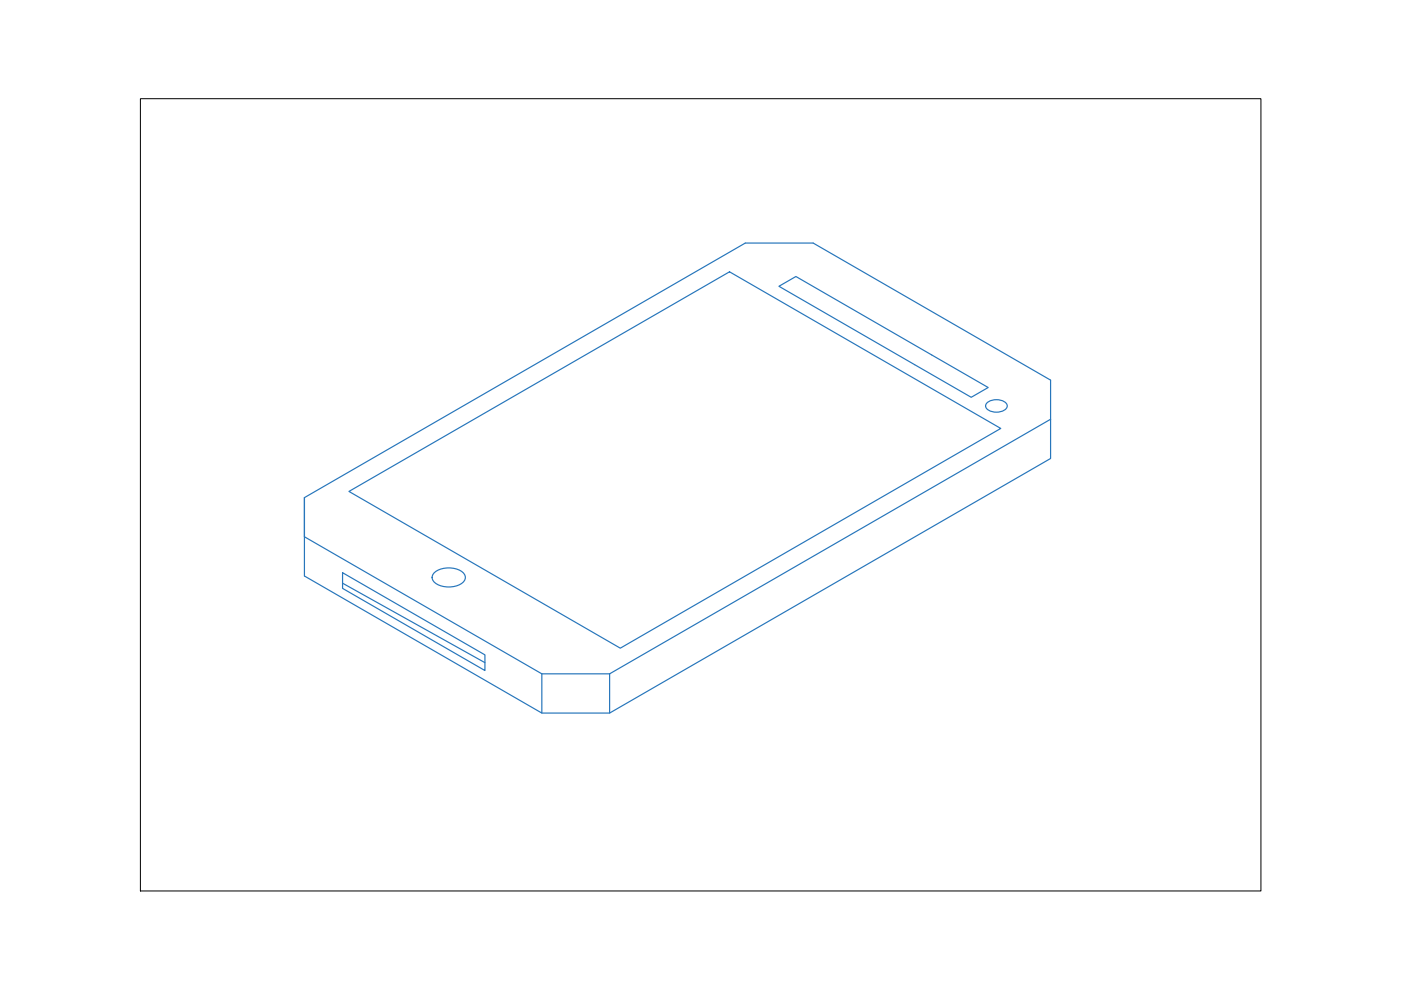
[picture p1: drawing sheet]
<svg xmlns="http://www.w3.org/2000/svg" width="297mm" height="210mm" viewBox="0 0 297 210" stroke-linecap="round" stroke-linejoin="round" font-family="sans-serif">
<!-- layer: 0 -->
<g fill="none" stroke="#2776bb" stroke-width=".25">
<path d="M165.1 60.7l3.6-2.1 40.8 23.6-3.6 2zM209.3 85.4a3.1 3.1 0 0 1 4.2 .3 1.42 1.42 0 0 1-1.6 1.6 2.76 2.76 0 0 1-2.9-.9v-.3zM222.7 88.9v8.3l-93.4 54h-14.4M222.7 88.9v-8.3l-50.3-29.1h-14.4l-93.5 54M222.7 88.9l-93.4 54M64.5 105.5v16.6l50.4 29.1v-8.3M64.5 105.5v8.3l50.4 29.1M74 104.2l80.7-46.6 57.5 33.2-80.7 46.6zM72.6 121.4l30.2 17.4v3.4l-30.2-17.5zM72.6 123.6l30.2 16.9M92 121.5a5 5 0 0 1 6.3 0 1.55 1.55 0 0 1-1 2.5 5.1 5.1 0 0 1-5.3-.7 1.28 1.28 0 0 1 0-1.8zM114.9 142.9h14.4"/>
<path d="M129.3 142.9v8.3"/>
</g>
<path d="M29.8 20.9h237.5v168h-237.5z" fill="none" stroke="#000" stroke-width=".21"/>
</svg>
